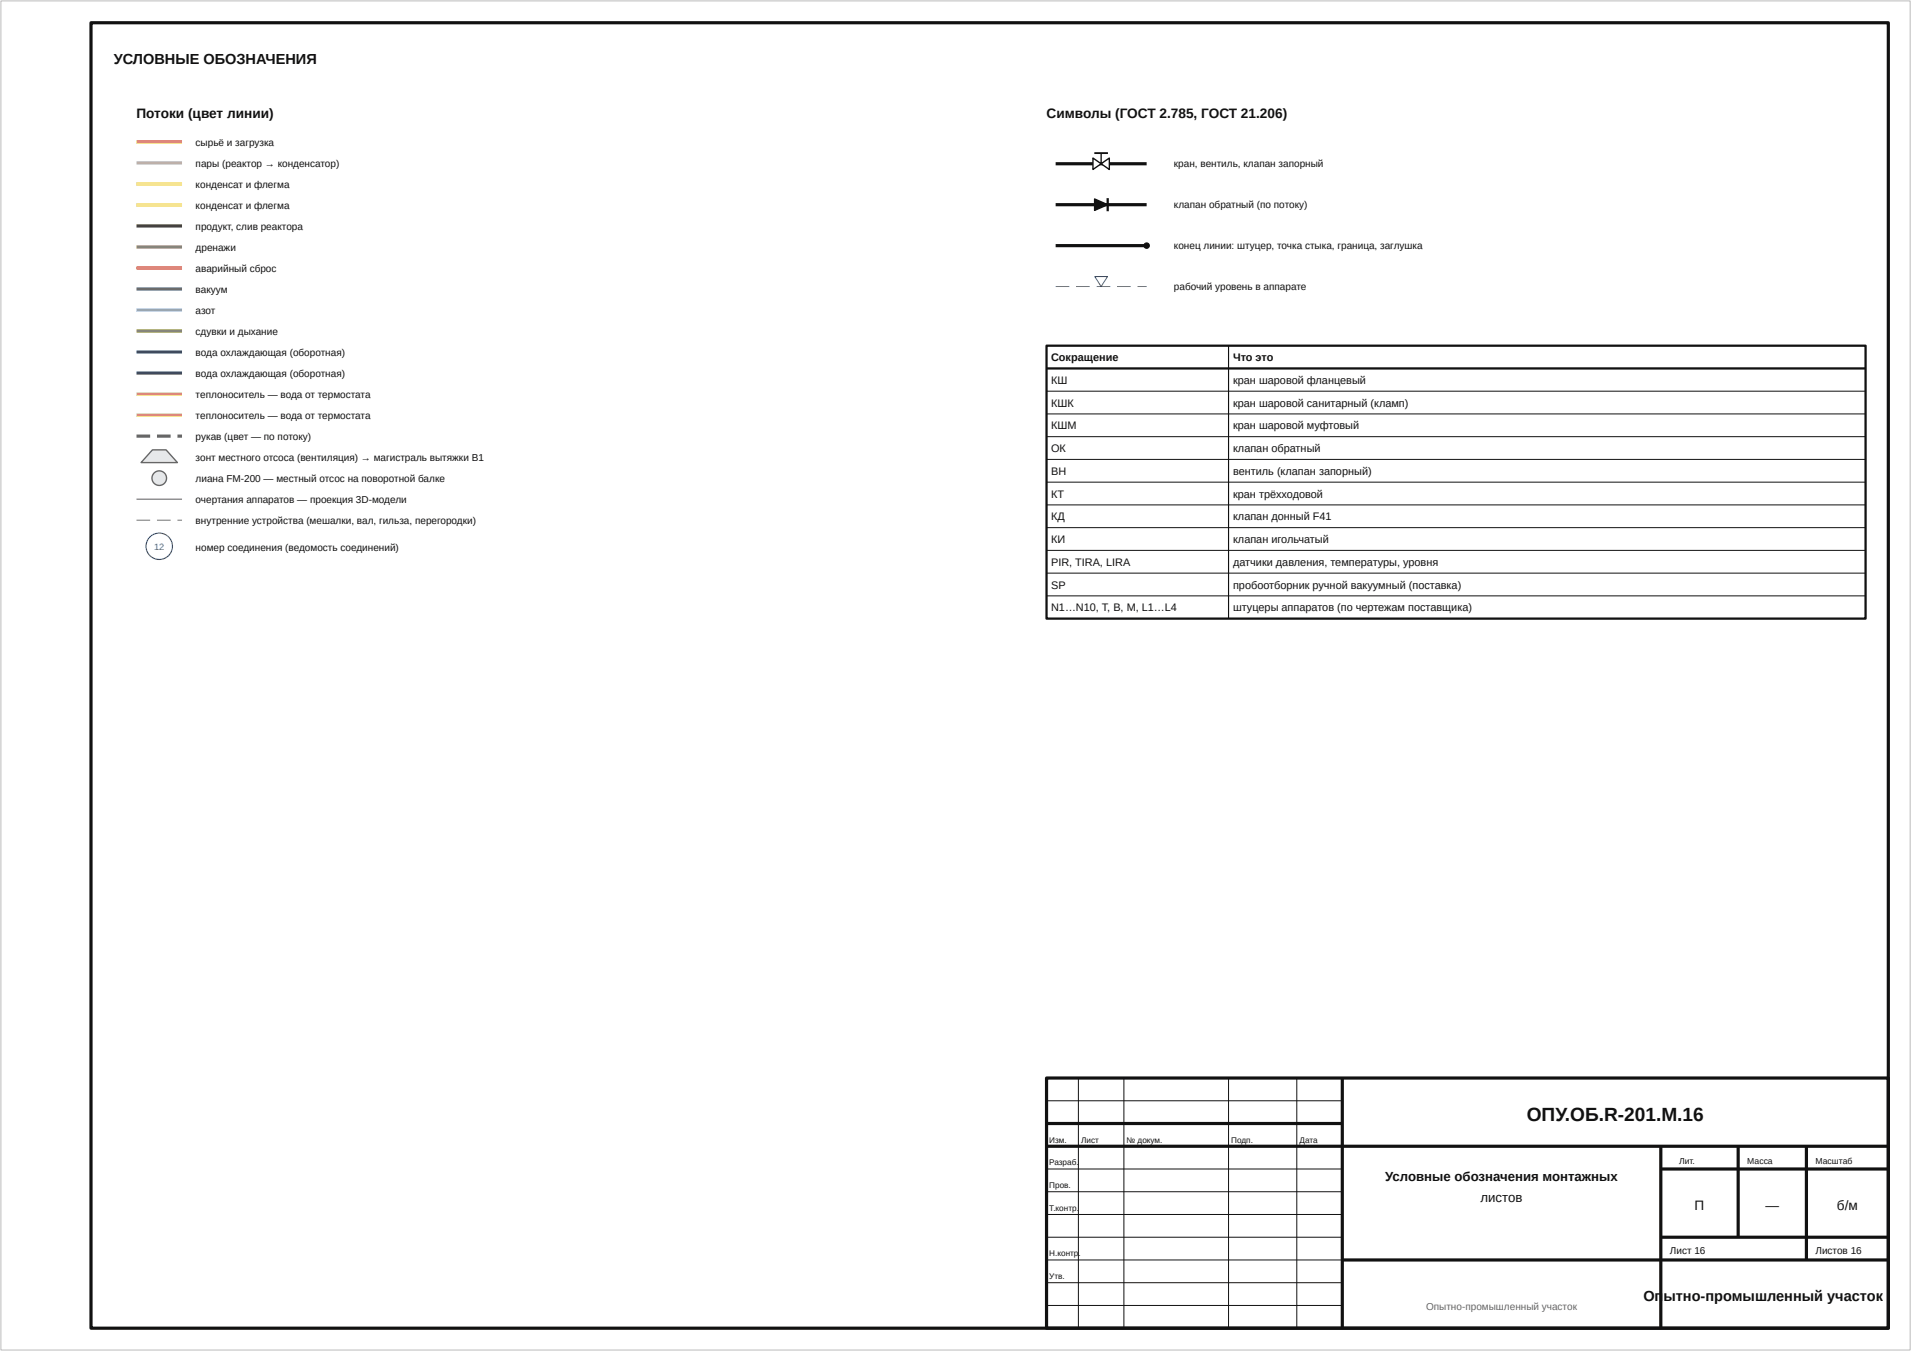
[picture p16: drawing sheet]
<svg xmlns="http://www.w3.org/2000/svg" width="420mm" height="297mm" viewBox="0 0 420 297" stroke-linecap="round" stroke-linejoin="round" font-family="sans-serif">
<defs><g id="words">
<text font-size="4.2" fill="#111" x="335.5" y="246.5">ОПУ.ОБ.R-201.М.16</text>
<g font-size="3.2" fill="#111">
<text x="25" y="14">УСЛОВНЫЕ ОБОЗНАЧЕНИЯ</text>
<text x="361.2" y="286">Оп</text>
<text x="365.6" y="286">ытно-промышленный участок</text>
</g>
<g font-size="3" fill="#111">
<text x="30" y="26">Потоки (цвет линии)</text>
<text x="230" y="26">Символы (ГОСТ 2.785, ГОСТ 21.206)</text>
<text x="372.4" y="266">П</text>
<text x="388" y="266">—</text>
<text x="403.7" y="266">б/м</text>
</g>
<g font-size="2.9" fill="#111">
<text x="304.4" y="259.7">Условные обозначения монтажных</text>
<text x="325.4" y="264.3">листов</text>
</g>
<g font-size="2.4" fill="#111">
<text x="231" y="79.4">Сокращение</text>
<text x="271" y="79.4">Что это</text>
<text x="231" y="84.4">КШ</text>
<text x="231" y="89.4">КШК</text>
<text x="271" y="84.4">кран шаровой фланцевый</text>
<text x="271" y="89.4">кран шаровой санитарный (кламп)</text>
<text x="231" y="94.4">КШМ</text>
<text x="271" y="94.4">кран шаровой муфтовый</text>
<text x="231" y="99.4">ОК</text>
<text x="271" y="99.4">клапан обратный</text>
<text x="231" y="104.4">ВН</text>
<text x="271" y="104.4">вентиль (клапан запорный)</text>
<text x="231" y="109.4">КТ</text>
<text x="271" y="109.4">кран трёхходовой</text>
<text x="231" y="114.4">КД</text>
<text x="231" y="119.4">КИ</text>
<text x="271" y="114.4">клапан донный F41</text>
<text x="271" y="119.4">клапан игольчатый</text>
<text x="231" y="124.4">PIR, TIRA, LIRA</text>
<text x="271" y="124.4">датчики давления, температуры, уровня</text>
<text x="231" y="129.4">SP</text>
<text x="271" y="129.4">пробоотборник ручной вакуумный (поставка)</text>
<text x="231" y="134.4">N1…N10, T, B, M, L1…L4</text>
<text x="271" y="134.4">штуцеры аппаратов (по чертежам поставщика)</text>
</g>
<g font-size="2.2" fill="#111">
<text x="43" y="32">сырьё и загрузка</text>
<text x="43" y="36.6">пары (реактор → конденсатор)</text>
<text x="43" y="41.2">конденсат и флегма</text>
<text x="258" y="36.8">кран, вентиль, клапан запорный</text>
<text x="43" y="45.9">конденсат и флегма</text>
<text x="258" y="45.8">клапан обратный (по потоку)</text>
<text x="43" y="50.5">продукт, слив реактора</text>
<text x="43" y="55.1">дренажи</text>
<text x="43" y="59.7">аварийный сброс</text>
<text x="258" y="54.8">конец линии: штуцер, точка стыка, граница, заглушка</text>
<text x="43" y="64.3">вакуум</text>
<text x="258" y="63.8">рабочий уровень в аппарате</text>
<text x="43" y="69">азот</text>
<text x="43" y="73.6">сдувки и дыхание</text>
<text x="43" y="78.2">вода охлаждающая (оборотная)</text>
<text x="43" y="82.8">вода охлаждающая (оборотная)</text>
<text x="43" y="87.4">теплоноситель — вода от термостата</text>
<text x="43" y="92.1">теплоноситель — вода от термостата</text>
<text x="43" y="96.7">рукав (цвет — по потоку)</text>
<text x="43" y="101.3">зонт местного отсоса (вентиляция) → магистраль вытяжки В1</text>
<text x="43" y="105.9">лиана FM-200 — местный отсос на поворотной балке</text>
<text x="43" y="110.5">очертания аппаратов — проекция 3D-модели</text>
<text x="43" y="115.2">внутренние устройства (мешалки, вал, гильза, перегородки)</text>
<text x="43" y="121.1">номер соединения (ведомость соединений)</text>
<text x="367" y="275.8">Лист 16</text>
<text x="399" y="275.8">Листов 16</text>
</g>
<text font-size="2.2" fill="#666" x="313.4" y="288">Опытно-промышленный участок</text>
<text font-size="2" fill="#1f5fa8" x="33.9" y="121">12</text>
<g font-size="1.9" fill="#111">
<text x="369" y="255.8">Лит.</text>
<text x="384" y="255.8">Масса</text>
<text x="399" y="255.8">Масштаб</text>
</g>
<g font-size="1.8" fill="#111">
<text x="230.6" y="251.2">Изм.</text>
<text x="237.6" y="251.2">Лист</text>
<text x="247.6" y="251.2">№ докум.</text>
<text x="270.6" y="251.2">Подп.</text>
<text x="285.6" y="251.2">Дата</text>
<text x="230.6" y="256.2">Разраб.</text>
<text x="230.6" y="261.2">Пров.</text>
<text x="230.6" y="266.2">Т.контр.</text>
<text x="230.6" y="276.2">Н.контр</text>
<text x="230.6" y="281.2">Утв.</text>
<text x="237" y="276.2">.</text>
</g>
</g></defs>
<path d="M20 5h395v287h-395zM230 237h185v55h-185zM295 237v55M230 247h65M230 252h185M365 252v40M365 257h50M382 252v20M397 252v25M295 277h120M365 272h50" fill="none" stroke="#111" stroke-width=".7" stroke-linecap="butt"/>
<path d="M230 81h180" fill="none" stroke="#111" stroke-width=".5"/>
<path d="M.2 .2h419.6v296.6h-419.6z" fill="none" stroke="#bbb" stroke-width=".22"/>
<path d="M237 237v55M247 237v55M270 237v55M285 237v55M230 242h65M230 257h65M230 262h65M230 267h65M230 272h65M230 277h65M230 282h65M230 287h65" fill="none" stroke="#111" stroke-width=".22"/>
<path d="M30 31.2h10" fill="none" stroke="#f18e2b" stroke-width=".7" stroke-linecap="butt"/>
<path d="M30 35.8h10" fill="none" stroke="#e277c2" stroke-width=".7" stroke-linecap="butt"/>
<path d="M30 40.4h10M30 45.1h10" fill="none" stroke="#f0ce36" stroke-width=".7" stroke-linecap="butt"/>
<path d="M30 49.7h10" fill="none" stroke="#6b3d25" stroke-width=".7" stroke-linecap="butt"/>
<path d="M30 54.3h10" fill="none" stroke="#af7949" stroke-width=".7" stroke-linecap="butt"/>
<path d="M30 58.9h10" fill="none" stroke="#d52728" stroke-width=".7" stroke-linecap="butt"/>
<path d="M30 63.5h10" fill="none" stroke="#6a3c9a" stroke-width=".7" stroke-linecap="butt"/>
<path d="M30 68.2h10" fill="none" stroke="#5da4da" stroke-width=".7" stroke-linecap="butt"/>
<path d="M30 72.8h10" fill="none" stroke="#8b8b3b" stroke-width=".7" stroke-linecap="butt"/>
<path d="M30 77.4h10M30 82h10" fill="none" stroke="#1f4e9c" stroke-width=".7" stroke-linecap="butt"/>
<path d="M30 86.6h10M30 91.3h10" fill="none" stroke="#ff8b69" stroke-width=".7" stroke-linecap="butt"/>
<path d="M30 95.5h3v.7h-3zM34.5 95.5h3v.7h-3zM39 95.5h1v.7h-1z" fill="#666"/>
<path d="M33.5 98.9h3l2.5 2.8h-8z" fill="#e6e8ea"/>
<path d="M33.5 98.9h3l2.5 2.8h-8z" fill="none" stroke="#5f666c" stroke-width=".3"/>
<circle cx="35" cy="105.1" r="1.6" fill="#e6e8ea"/>
<circle cx="35" cy="105.1" r="1.6" fill="none" stroke="#5f666c" stroke-width=".3"/>
<path d="M30 109.7h10" fill="none" stroke="#5f666c" stroke-width=".24"/>
<path d="M30 114.3h3v.2h-3zM34.5 114.3h3v.2h-3zM39 114.3h1v.2h-1z" fill="#5f666c"/>
<circle cx="35" cy="120.1" r="2.9" fill="#fff"/>
<circle cx="35" cy="120.1" r="2.9" fill="none" stroke="#1f5fa8" stroke-width=".25"/>
<path d="M232 36h20" fill="none" stroke="#111" stroke-width=".7" stroke-linecap="butt"/>
<path d="M240.2 34.7l3.6 2.6v-2.6l-3.6 2.6z" fill="#fff"/>
<path d="M240.2 34.7l3.6 2.6v-2.6l-3.6 2.6zM242 33.7v2.3" fill="none" stroke="#111" stroke-width=".3"/>
<path d="M240.5 33.7h3" fill="none" stroke="#111" stroke-width=".4"/>
<path d="M232 45h20" fill="none" stroke="#111" stroke-width=".7" stroke-linecap="butt"/>
<path d="M240.6 43.7l2.8 1.3-2.8 1.3z" fill="#111"/>
<path d="M240.6 43.7l2.8 1.3-2.8 1.3z" fill="none" stroke="#111" stroke-width=".3"/>
<path d="M243.4 43.6v2.8" fill="none" stroke="#111" stroke-width=".5"/>
<path d="M232 54h20" fill="none" stroke="#111" stroke-width=".7" stroke-linecap="butt"/>
<circle cx="252" cy="54" r=".6" fill="#111"/>
<circle cx="252" cy="54" r=".6" fill="none" stroke="#111" stroke-width=".22"/>
<path d="M232 62.9h3v.2h-3zM236.5 62.9h3v.2h-3zM241 62.9h3v.2h-3zM245.5 62.9h3v.2h-3zM250 62.9h2v.2h-2z" fill="#1f5fa8"/>
<path d="M240.6 60.8h2.8l-1.4 2.2z" fill="none" stroke="#1f5fa8" stroke-width=".22"/>
<path d="M230 76h180v60h-180z" fill="none" stroke="#111" stroke-width=".5"/>
<path d="M230 86h180M230 91h180M230 96h180M230 101h180M230 106h180M230 111h180M230 116h180M230 121h180M230 126h180M230 131h180" fill="none" stroke="#111" stroke-width=".22"/>
<path d="M270 76v60" fill="none" stroke="#111" stroke-width=".25"/>
<use href="#words"/>
</svg>
